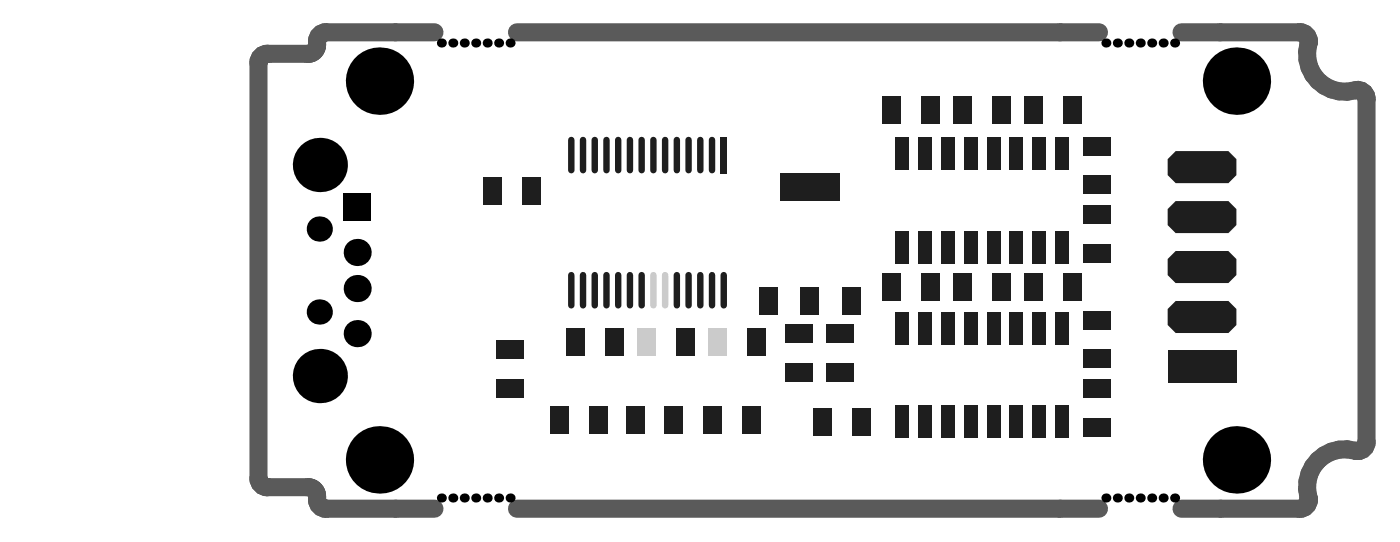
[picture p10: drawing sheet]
<svg xmlns="http://www.w3.org/2000/svg" width="258mm" height="100mm" viewBox="0 0 258 100" stroke-linecap="round" stroke-linejoin="round" font-family="sans-serif">
<path d="M80.1 6h-19.9a1.77 1.77 0 0 0-1.7 2.2 1.68 1.68 0 0 1-1.7 1.7h-7.5a1.66 1.66 0 0 0-1.6 1.7v76.5a1.66 1.66 0 0 0 1.6 1.6h7.5a1.8 1.8 0 0 1 1.7 2.3 1.66 1.66 0 0 0 1.7 1.7h19.9M95.4 6h107.3M217.9 6h21.8M239.7 6a1.66 1.66 0 0 1 1.7 1.6M241.4 7.9a7 7 0 0 0 8.7 8.7 1.66 1.66 0 0 1 2 1.7v63.1a1.66 1.66 0 0 1-2 1.6 7 7 0 0 0-8.7 8.8M241.4 7.6v.3M95.4 93.7h107.3M241.4 91.8a1.66 1.66 0 0 1-1.7 1.9h-21.8M241.4 91.8h.1" fill="none" stroke="#5a5a5a" stroke-width="3.3"/>
<g fill="#000">
<circle cx="70" cy="14.9" r="6.2"/>
<circle cx="81.4" cy="7.9" r=".83"/>
<circle cx="83.5" cy="7.9" r=".83"/>
<circle cx="85.6" cy="7.9" r=".83"/>
<circle cx="87.8" cy="7.9" r=".83"/>
<circle cx="89.9" cy="7.9" r=".83"/>
<circle cx="92" cy="7.9" r=".83"/>
<circle cx="94.1" cy="7.9" r=".83"/>
<circle cx="204" cy="7.9" r=".83"/>
<circle cx="206.1" cy="7.9" r=".83"/>
<circle cx="208.2" cy="7.9" r=".83"/>
<circle cx="210.3" cy="7.9" r=".83"/>
<circle cx="212.4" cy="7.9" r=".83"/>
<circle cx="214.5" cy="7.9" r=".83"/>
<circle cx="216.7" cy="7.9" r=".83"/>
<circle cx="228.1" cy="14.9" r="6.2"/>
<circle cx="59" cy="30.4" r="5"/>
<circle cx="58.9" cy="42.2" r="2.33"/>
<circle cx="58.9" cy="57.5" r="2.33"/>
<circle cx="65.9" cy="46.5" r="2.5"/>
<circle cx="65.9" cy="53.1" r="2.5"/>
<circle cx="59" cy="69.3" r="5"/>
<circle cx="65.9" cy="61.5" r="2.5"/>
<circle cx="70" cy="84.7" r="6.2"/>
<circle cx="81.4" cy="91.7" r=".83"/>
<circle cx="83.5" cy="91.7" r=".83"/>
<circle cx="85.6" cy="91.7" r=".83"/>
<circle cx="87.8" cy="91.7" r=".83"/>
<circle cx="89.9" cy="91.7" r=".83"/>
<circle cx="92" cy="91.7" r=".83"/>
<circle cx="94.1" cy="91.7" r=".83"/>
<circle cx="204" cy="91.7" r=".83"/>
<circle cx="206.1" cy="91.7" r=".83"/>
<circle cx="208.2" cy="91.7" r=".83"/>
<circle cx="210.3" cy="91.7" r=".83"/>
<circle cx="212.4" cy="91.7" r=".83"/>
<circle cx="214.5" cy="91.7" r=".83"/>
<circle cx="216.7" cy="91.7" r=".83"/>
<circle cx="228.1" cy="84.7" r="6.2"/>
</g>
<path d="M63.4 35.7h5v5h-5z" fill-rule="evenodd" fill="#000"/>
<g fill="#1e1e1e">
<path d="M140 53h3.4v4.9h-3.4z" fill-rule="evenodd"/>
<path d="M147.7 53h3.3v4.9h-3.3z" fill-rule="evenodd"/>
<path d="M155.4 53h3.3v4.9h-3.3z" fill-rule="evenodd"/>
<path d="M169.3 25.4h2.5v5.9h-2.5z" fill-rule="evenodd"/>
<path d="M173.5 25.4h2.6v5.9h-2.6z" fill-rule="evenodd"/>
<path d="M182 25.4h2.5v5.9h-2.5z" fill-rule="evenodd"/>
<path d="M190.4 25.4h2.6v5.9h-2.6z" fill-rule="evenodd"/>
<path d="M194.7 25.4h2.5v5.9h-2.5z" fill-rule="evenodd"/>
<path d="M101.5 74.8h3.3v5h-3.3z" fill-rule="evenodd"/>
</g>
<g fill="none" stroke="#1e1e1e" stroke-width="1.2">
<path d="M107.5 25.8v5.6M109.7 25.8v5.6M114 25.8v5.6M116.2 25.8v5.6M120.5 25.8v5.6M122.7 25.8v5.6M124.8 25.8v5.6M127 25.8v5.6M129.2 25.8v5.6M131.3 25.8v5.6M107.5 50.7v5.5M109.7 50.7v5.5"/>
<path d="M114 50.7v5.5M116.2 50.7v5.5M124.8 50.7v5.5M127 50.7v5.5M129.2 50.7v5.5M131.3 50.7v5.5M133.5 50.7v5.5"/>
</g>
<path d="M120.5 50.7v5.5M122.7 50.7v5.5" fill="none" stroke="#cbcbcb" stroke-width="1.2"/>
<g fill="#1e1e1e">
<path d="M132.9 25.2h1.2v6.7h-1.2z" fill-rule="evenodd"/>
<path d="M169.3 74.8h2.5v5.9h-2.5z" fill-rule="evenodd"/>
<path d="M169.3 42.7h2.5v5.9h-2.5z" fill-rule="evenodd"/>
<path d="M169.3 57.5h2.5v5.9h-2.5z" fill-rule="evenodd"/>
<path d="M173.5 74.8h2.6v5.9h-2.6z" fill-rule="evenodd"/>
<path d="M173.5 42.7h2.6v5.9h-2.6z" fill-rule="evenodd"/>
<path d="M175.9 50.3h3.3v5.1h-3.3z" fill-rule="evenodd"/>
<path d="M173.5 57.5h2.6v5.9h-2.6z" fill-rule="evenodd"/>
<path d="M175.9 17.8h3.3v5.1h-3.3z" fill-rule="evenodd"/>
<path d="M182 74.8h2.5v5.9h-2.5z" fill-rule="evenodd"/>
<path d="M182 42.7h2.5v5.9h-2.5z" fill-rule="evenodd"/>
<path d="M182 57.5h2.5v5.9h-2.5z" fill-rule="evenodd"/>
<path d="M190.4 74.8h2.6v5.9h-2.6z" fill-rule="evenodd"/>
<path d="M190.4 42.7h2.6v5.9h-2.6z" fill-rule="evenodd"/>
<path d="M189 50.3h3.3v5.1h-3.3z" fill-rule="evenodd"/>
<path d="M190.4 57.5h2.6v5.9h-2.6z" fill-rule="evenodd"/>
<path d="M189 17.8h3.3v5.1h-3.3z" fill-rule="evenodd"/>
<path d="M194.7 74.8h2.5v5.9h-2.5z" fill-rule="evenodd"/>
<path d="M194.7 42.7h2.5v5.9h-2.5z" fill-rule="evenodd"/>
<path d="M196.2 50.3h3.3v5.1h-3.3z" fill-rule="evenodd"/>
<path d="M194.7 57.5h2.5v5.9h-2.5z" fill-rule="evenodd"/>
<path d="M196.2 17.8h3.3v5.1h-3.3z" fill-rule="evenodd"/>
<path d="M89.3 32.6h3.3v5h-3.3z" fill-rule="evenodd"/>
<path d="M96.4 32.6h3.3v5h-3.3z" fill-rule="evenodd"/>
<path d="M144.8 67h5.1v3.3h-5.1z" fill-rule="evenodd"/>
<path d="M144.8 59.8h5.1v3.4h-5.1z" fill-rule="evenodd"/>
<path d="M165.1 25.4h2.5v5.9h-2.5z" fill-rule="evenodd"/>
<path d="M177.8 25.4h2.5v5.9h-2.5z" fill-rule="evenodd"/>
<path d="M199.7 32.4h5.1v3.3h-5.1z" fill-rule="evenodd"/>
<path d="M186.2 25.4h2.6v5.9h-2.6z" fill-rule="evenodd"/>
<path d="M91.5 69.9h5.1v3.3h-5.1z" fill-rule="evenodd"/>
<path d="M91.5 62.8h5.1v3.3h-5.1z" fill-rule="evenodd"/>
<path d="M122.6 74.8h3.3v5h-3.3z" fill-rule="evenodd"/>
<path d="M115.5 74.8h3.3v5h-3.3z" fill-rule="evenodd"/>
<path d="M108.7 74.8h3.3v5h-3.3z" fill-rule="evenodd"/>
<path d="M111.6 60.4h3.4v5.1h-3.4z" fill-rule="evenodd"/>
<path d="M104.5 60.4h3.3v5.1h-3.3z" fill-rule="evenodd"/>
<path d="M124.7 60.4h3.4v5.1h-3.4z" fill-rule="evenodd"/>
</g>
<path d="M117.6 60.4h3.3v5.1h-3.3z" fill-rule="evenodd" fill="#cbcbcb"/>
<path d="M105.4 25.8v5.6M111.9 25.8v5.6M118.4 25.8v5.6M105.4 50.7v5.5M111.9 50.7v5.5M118.4 50.7v5.5" fill="none" stroke="#1e1e1e" stroke-width="1.2"/>
<g fill="#1e1e1e">
<path d="M150.1 75.2h3.4v5.1h-3.4z" fill-rule="evenodd"/>
<path d="M137 74.8h3.3v5h-3.3z" fill-rule="evenodd"/>
<path d="M129.8 74.8h3.4v5h-3.4z" fill-rule="evenodd"/>
<path d="M137.8 60.4h3.4v5.1h-3.4z" fill-rule="evenodd"/>
</g>
<path d="M130.7 60.4h3.3v5.1h-3.3z" fill-rule="evenodd" fill="#cbcbcb"/>
<g fill="#1e1e1e">
<path d="M143.9 32h11v5h-11z" fill-rule="evenodd"/>
<path d="M157.3 75.2h3.3v5.1h-3.3z" fill-rule="evenodd"/>
<path d="M165.1 74.8h2.5v5.9h-2.5z" fill-rule="evenodd"/>
<path d="M177.8 74.8h2.5v5.9h-2.5z" fill-rule="evenodd"/>
<path d="M165.1 42.7h2.5v5.9h-2.5z" fill-rule="evenodd"/>
<path d="M177.8 42.7h2.5v5.9h-2.5z" fill-rule="evenodd"/>
<path d="M170 50.3h3.3v5.1h-3.3z" fill-rule="evenodd"/>
<path d="M162.8 50.3h3.3v5.1h-3.3z" fill-rule="evenodd"/>
<path d="M165.1 57.5h2.5v5.9h-2.5z" fill-rule="evenodd"/>
<path d="M177.8 57.5h2.5v5.9h-2.5z" fill-rule="evenodd"/>
<path d="M170 17.8h3.3v5.1h-3.3z" fill-rule="evenodd"/>
<path d="M162.8 17.8h3.3v5.1h-3.3z" fill-rule="evenodd"/>
<path d="M199.7 77.1h5.1v3.3h-5.1z" fill-rule="evenodd"/>
<path d="M199.7 70h5.1v3.3h-5.1z" fill-rule="evenodd"/>
<path d="M186.2 74.8h2.6v5.9h-2.6z" fill-rule="evenodd"/>
<path d="M186.2 42.7h2.6v5.9h-2.6z" fill-rule="evenodd"/>
<path d="M199.7 45h5.1v3.4h-5.1z" fill-rule="evenodd"/>
<path d="M199.7 57.3h5.1v3.3h-5.1z" fill-rule="evenodd"/>
<path d="M199.7 64.4h5.1v3.4h-5.1z" fill-rule="evenodd"/>
<path d="M186.2 57.5h2.6v5.9h-2.6z" fill-rule="evenodd"/>
<path d="M199.7 37.9h5.1v3.3h-5.1z" fill-rule="evenodd"/>
<path d="M199.7 25.2h5.1v3.4h-5.1z" fill-rule="evenodd"/>
<path d="M215.4 47.7l1.5-1.5h9.7l1.5 1.5v3l-1.5 1.4h-9.7l-1.5-1.4z" fill-rule="evenodd"/>
<path d="M215.4 56.9l1.5-1.5h9.7l1.5 1.5v3l-1.5 1.4h-9.7l-1.5-1.4z" fill-rule="evenodd"/>
<path d="M215.4 29.3l1.5-1.5h9.7l1.5 1.5v3l-1.5 1.4h-9.7l-1.5-1.4z" fill-rule="evenodd"/>
<path d="M215.4 38.5l1.5-1.5h9.7l1.5 1.5v3l-1.5 1.4h-9.7l-1.5-1.4z" fill-rule="evenodd"/>
<path d="M215.4 64.6h12.7v5.9h-12.7z" fill-rule="evenodd"/>
<path d="M152.4 67h5.1v3.3h-5.1z" fill-rule="evenodd"/>
<path d="M152.4 59.8h5.1v3.4h-5.1z" fill-rule="evenodd"/>
<path d="M183.1 50.3h3.3v5.1h-3.3z" fill-rule="evenodd"/>
<path d="M183.1 17.8h3.3v5.1h-3.3z" fill-rule="evenodd"/>
</g>
</svg>
